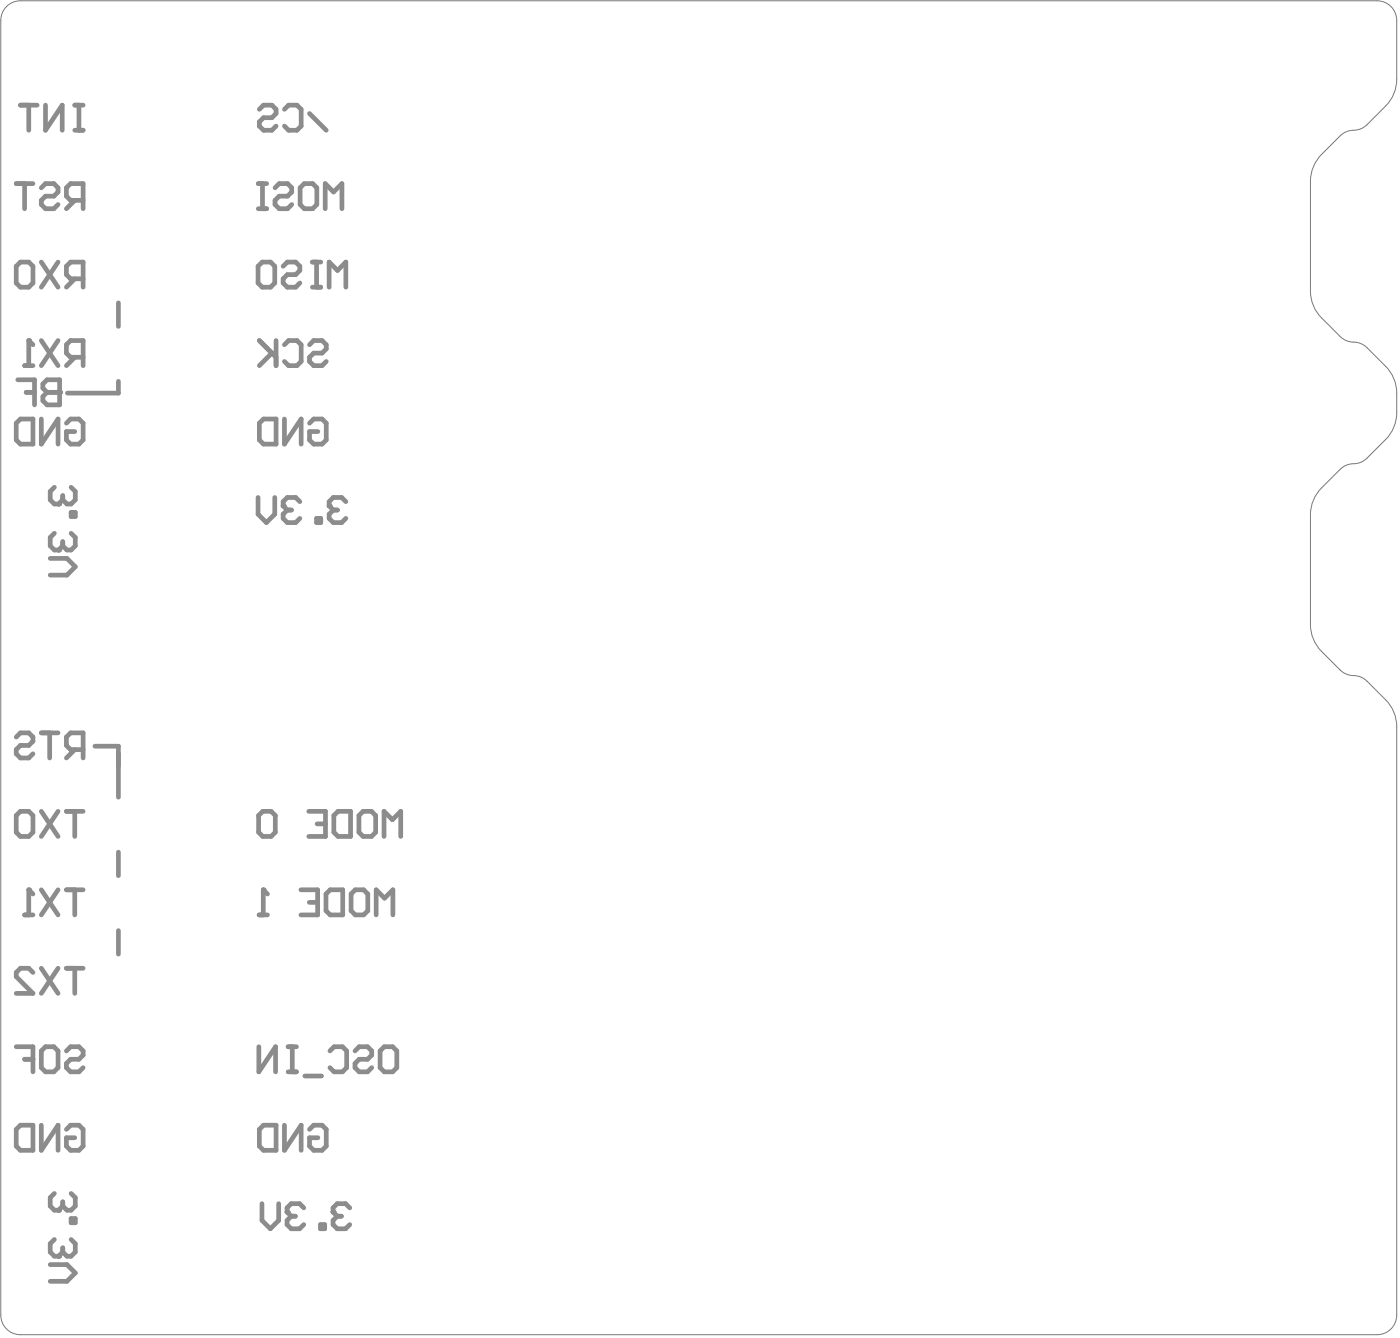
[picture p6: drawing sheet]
<svg xmlns="http://www.w3.org/2000/svg" width="151mm" height="144mm" viewBox="0 0 151 144" stroke-linecap="round" stroke-linejoin="round" font-family="sans-serif">
<path d="M.7 .7l.4-.3 .5-.2 .6-.1h146a2.11 2.11 0 0 1 2.1 2.1v6.3a4.1 4.1 0 0 1-1.2 2.9l-2 2a2.36 2.36 0 0 1-1.9 .7l-.7 .3-.3 .2-2 2a4.1 4.1 0 0 0-1.2 2.9v11.8a4.1 4.1 0 0 0 1.2 2.9l2 2a2.36 2.36 0 0 0 1.8 .6l.8 .3 .3 .3 2 2a4.1 4.1 0 0 1 1.2 2.9 7.5 7.5 0 0 1-.3 3.7l-.6 .9-2.3 2.4a2.36 2.36 0 0 1-1.9 .6l-.7 .3-.3 .3-2 2a4.1 4.1 0 0 0-1.2 2.9v11.8a4.1 4.1 0 0 0 1.2 2.9l2 2a2.36 2.36 0 0 0 1.8 .6l.8 .3 .3 .3 2 2a4.1 4.1 0 0 1 1.2 2.9v63.3a2.11 2.11 0 0 1-2.1 2.1h-146a2.11 2.11 0 0 1-2.1-2.1v-139.3l.1-.6 .2-.5z" fill="none" stroke="#787878" stroke-width=".11"/>
<path d="M12.7 32.6v2.5M12.7 41v1.3h-5.4M10.2 80.3h2.5v5.5M12.7 91.7v2.5M12.7 100.1v2.5M5.9 128.4l-.5 .4v.9l.5 .5h.4" fill="none" stroke="#8c8c8c" stroke-width=".51"/>
<circle cx="6.3" cy="130.2" r=".25" fill="#8c8c8c"/>
<path d="M5.9 133.3l-.5 .5v.9l.5 .4h.4M6.8 129.7l-.5 .5M6.8 129.3v.4M7.7 128.4l.4 .4v.9l-.4 .5h-.5l-.4-.5M7.7 131.1h.4v.4h-.4z" fill="none" stroke="#8c8c8c" stroke-width=".51"/>
<circle cx="6.3" cy="135.1" r=".25" fill="#8c8c8c"/>
<path d="M5.9 52.4l-.5 .5v.9l.5 .4h.4M5.4 136h1.8l.9 .9-.9 .9h-1.8M6.8 134.7l-.5 .4M6.8 134.2v.5M7.7 133.3l.4 .5v.9l-.4 .4h-.5l-.4-.4" fill="none" stroke="#8c8c8c" stroke-width=".51"/>
<circle cx="6.3" cy="54.2" r=".25" fill="#8c8c8c"/>
<path d="M5.9 57.4l-.5 .4v.9l.5 .5h.4M6.8 53.8l-.5 .4M6.8 53.3v.5M7.7 52.4l.4 .5v.9l-.4 .4h-.5l-.4-.4M7.7 55.1h.4v.5h-.4z" fill="none" stroke="#8c8c8c" stroke-width=".51"/>
<circle cx="6.3" cy="59.2" r=".25" fill="#8c8c8c"/>
<g fill="none" stroke="#8c8c8c" stroke-width=".51">
<path d="M2.6 39.3h.9M3.1 36.6v2.7M4.4 36.6l1.8 2.7M6.2 36.6l-1.8 2.7M8 38.4l-.9 .9M8.9 38.4h-1.3l-.5-.4v-.9l.5-.5h1.3v2.7M1.7 45.5l.5-.4h1.3v2.7h-1.3l-.5-.5zM4.4 45.1v2.7l1.8-2.7v2.7M6.8 58.7l-.5 .5M6.8 58.3v.4M7.1 45.5l.5-.4h.9l.4 .4v1.8l-.4 .5h-.9l-.5-.5v-.9h.9M7.7 57.4l.4 .4v.9l-.4 .5h-.5l-.4-.5"/>
<path d="M1.7 79.3l.5-.5h.9l.4 .5v.4l-.4 .5h-.9l-.5 .4v.5l.5 .4h.9l.4-.4M4.4 78.8h1.8M5.3 78.8v2.7M5.4 60.1h1.8l.9 .9-.9 .9h-1.8M8 80.6l-.9 .9M8.9 80.6h-1.3l-.5-.4v-.9l.5-.5h1.3v2.7M1.7 112.6h1.8v2.7M2.6 114h.9M3.5 104.6l-.4-.4h-.9l-.5 .4v.5l1.8 1.8h-1.8M4.4 113.1l.5-.5h.9l.4 .5v1.8l-.4 .4h-.9l-.5-.4zM4.4 104.2l1.8 2.7M6.2 104.2l-1.8 2.7"/>
<path d="M7.1 113.1l.5-.5h.9l.4 .5v.4l-.4 .5h-.9l-.5 .4v.5l.5 .4h.9l.4-.4M7.1 104.2h1.8M8 104.2v2.7"/>
</g>
<circle cx="3.1" cy="36.6" r=".25" fill="#8c8c8c"/>
<g fill="none" stroke="#8c8c8c" stroke-width=".51">
<path d="M2.2 11.3h1.8M3.1 11.3v2.7M4.9 11.3v2.7l1.8-2.7v2.7M8 11.3h.9M8 14h.9M8.5 11.3v2.7M27.9 11.8l.5-.5h.9l.4 .5v.4l-.4 .5h-.9l-.5 .4v.5l.5 .4h.9l.4-.4M30.6 11.8l.5-.5h.9l.4 .5v1.8l-.4 .4h-.9l-.5-.4M33.3 12.2l1.8 1.8M3.1 36.6l.4 .5M27.9 36.6l1.8 1.8M29.3 38l-1.4 1.3"/>
<path d="M29.7 36.6v2.7M30.6 37.1l.5-.5h.9l.4 .5v1.8l-.4 .4h-.9l-.5-.4M33.3 37.1l.5-.5h.9l.4 .5v.4l-.4 .5h-.9l-.5 .4v.5l.5 .4h.9l.4-.4M27.9 45.5l.5-.4h1.3v2.7h-1.3l-.5-.5zM30.6 45.1v2.7l1.8-2.7v2.7M33.3 45.5l.5-.4h.9l.4 .4v1.8l-.4 .5h-.9l-.5-.5v-.9h.9M2.6 98.4h.9M3.1 95.7v2.7M4.4 95.7l1.8 2.7M6.2 95.7l-1.8 2.7M7.1 95.7h1.8M8 95.7v2.7"/>
<path d="M1.7 121.5l.5-.5h1.3v2.7h-1.3l-.5-.4zM4.4 121v2.7l1.8-2.7v2.7M7.1 121.5l.5-.5h.9l.4 .5v1.8l-.4 .4h-.9l-.5-.4v-.9h.9"/>
</g>
<circle cx="3.1" cy="95.7" r=".25" fill="#8c8c8c"/>
<path d="M1.7 28.6l.5-.4h.9l.4 .4v1.8l-.4 .5h-.9l-.5-.5zM4.4 28.2l1.8 2.7M6.2 28.2l-1.8 2.7M8 30l-.9 .9M8.9 30h-1.3l-.5-.5v-.9l.5-.4h1.3v2.7M6.4 40.9v2.7h-1.3l-.5-.5v-.4l.5-.5h1.3M1.7 87.7l.5-.4h.9l.4 .4v1.8l-.4 .5h-.9l-.5-.5zM3.1 95.7l.4 .5M4.4 87.3l1.8 2.7M6.2 87.3l-1.8 2.7M7.1 87.3h1.8M8 87.3v2.7" fill="none" stroke="#8c8c8c" stroke-width=".51"/>
<circle cx="6.4" cy="42.2" r=".25" fill="#8c8c8c"/>
<path d="M1.7 19.8h1.8M2.6 19.8v2.7M4.4 20.2l.5-.4h.9l.4 .4v.5l-.4 .4h-.9l-.5 .5v.4l.5 .5h.9l.4-.5M8 21.6l-.9 .9M8.9 21.6h-1.3l-.5-.5v-.9l.5-.4h1.3v2.7M1.9 40.9h1.8v2.7M2.8 42.2h.9M6.4 40.9h-1.3l-.5 .4v.5l.5 .4h1.3M27.9 121.5l.5-.5h1.3v2.7h-1.3l-.5-.4zM30.6 121v2.7l1.8-2.7v2.7M33.3 121.5l.5-.5h.9l.4 .5v1.8l-.4 .4h-.9l-.5-.4v-.9h.9M37.6 129.9l-.4-.4h-.9l-.5 .4v.5" fill="none" stroke="#8c8c8c" stroke-width=".51"/>
<circle cx="35.8" cy="130.4" r=".25" fill="#8c8c8c"/>
<path d="M32.7 129.9l-.5-.4h-.9l-.4 .4v.5M34.5 131.7h.4v.5h-.4zM35.8 130.4l.5 .4M36.3 130.8h.4M36.3 130.8l-.5 .5v.4l.5 .5h.9l.4-.5" fill="none" stroke="#8c8c8c" stroke-width=".51"/>
<circle cx="30.9" cy="130.4" r=".25" fill="#8c8c8c"/>
<path d="M37.2 54l-.4-.5h-.9l-.5 .5v.4M28.2 129.5v1.8l.9 .9 .9-.9v-1.8M30.9 130.4l.4 .4M31.3 130.8h.5M31.3 130.8l-.4 .5v.4l.4 .5h.9l.5-.5" fill="none" stroke="#8c8c8c" stroke-width=".51"/>
<circle cx="35.4" cy="54.4" r=".25" fill="#8c8c8c"/>
<path d="M32.3 54l-.5-.5h-.9l-.4 .5v.4M34.1 55.8h.4v.4h-.4zM35.4 54.4l.5 .5M35.9 54.9h.4M35.9 54.9l-.5 .4v.5l.5 .4h.9l.4-.4" fill="none" stroke="#8c8c8c" stroke-width=".51"/>
<circle cx="30.5" cy="54.4" r=".25" fill="#8c8c8c"/>
<g fill="none" stroke="#8c8c8c" stroke-width=".51">
<path d="M27.8 19.8h.9M28.2 19.8v2.7M32.7 19.8h.9l.5 .4v1.8l-.5 .5h-.9l-.4-.5v-1.8zM27.8 22.5h.9M28.2 28.2h.9l.5 .4v1.8l-.5 .5h-.9l-.4-.5v-1.8zM29.6 20.2l.4-.4h.9l.5 .4v.5l-.5 .4h-.9l-.4 .5v.4l.4 .5h.9l.5-.5M30.5 28.6l.4-.4h.9l.5 .4v.5l-.5 .4h-.9l-.4 .5v.4l.4 .5h.9l.5-.5M33.6 28.2h.9M33.6 30.9h.9M34.1 28.2v2.7M35 22.5v-2.7l.9 .9 .9-.9v2.7M35.4 30.9v-2.7l.9 .9 .9-.9v2.7"/>
<path d="M27.8 53.5v1.8l.9 .9 .9-.9v-1.8M30.5 54.4l.4 .5M30.9 54.9h.5M30.9 54.9l-.4 .4v.5l.4 .4h.9l.5-.4M27.9 98.4h.9M28.3 87.3h.9l.4 .4v1.8l-.4 .5h-.9l-.5-.5v-1.8zM28.3 95.7v2.7M32.4 95.7h1.8v2.7h-1.8M33.2 87.3h1.8v2.7h-1.8M33.3 97.1h.9M34.1 88.6h.9M35.1 96.2l.4-.5h1.4v2.7h-1.4l-.4-.4z"/>
<path d="M35.9 87.7l.5-.4h1.3v2.7h-1.3l-.5-.5zM38.2 95.7h.9l.5 .5v1.8l-.5 .4h-.9l-.4-.4v-1.8zM39.1 87.3h.9l.4 .4v1.8l-.4 .5h-.9l-.5-.5v-1.8zM40.5 98.4v-2.7l.9 .9 .9-.9v2.7M41.3 90v-2.7l.9 .9 .9-.9v2.7M27.9 112.6v2.7l1.8-2.7v2.7M31 112.6h.9M31 115.3h.9M31.4 112.6v2.7M32.8 115.8h1.8M35.5 113.1l.4-.5h.9l.5 .5v1.8l-.5 .4h-.9l-.4-.4M38.2 113.1l.4-.5h.9l.5 .5v.4l-.5 .5h-.9l-.4 .4v.5l.4 .4h.9l.5-.4"/>
<path d="M41.3 112.6h.9l.5 .5v1.8l-.5 .4h-.9l-.4-.4v-1.8z"/>
</g>
<circle cx="28.3" cy="95.7" r=".25" fill="#8c8c8c"/>
<path d="M28.3 95.7l.5 .5" fill="none" stroke="#8c8c8c" stroke-width=".51"/>
</svg>
